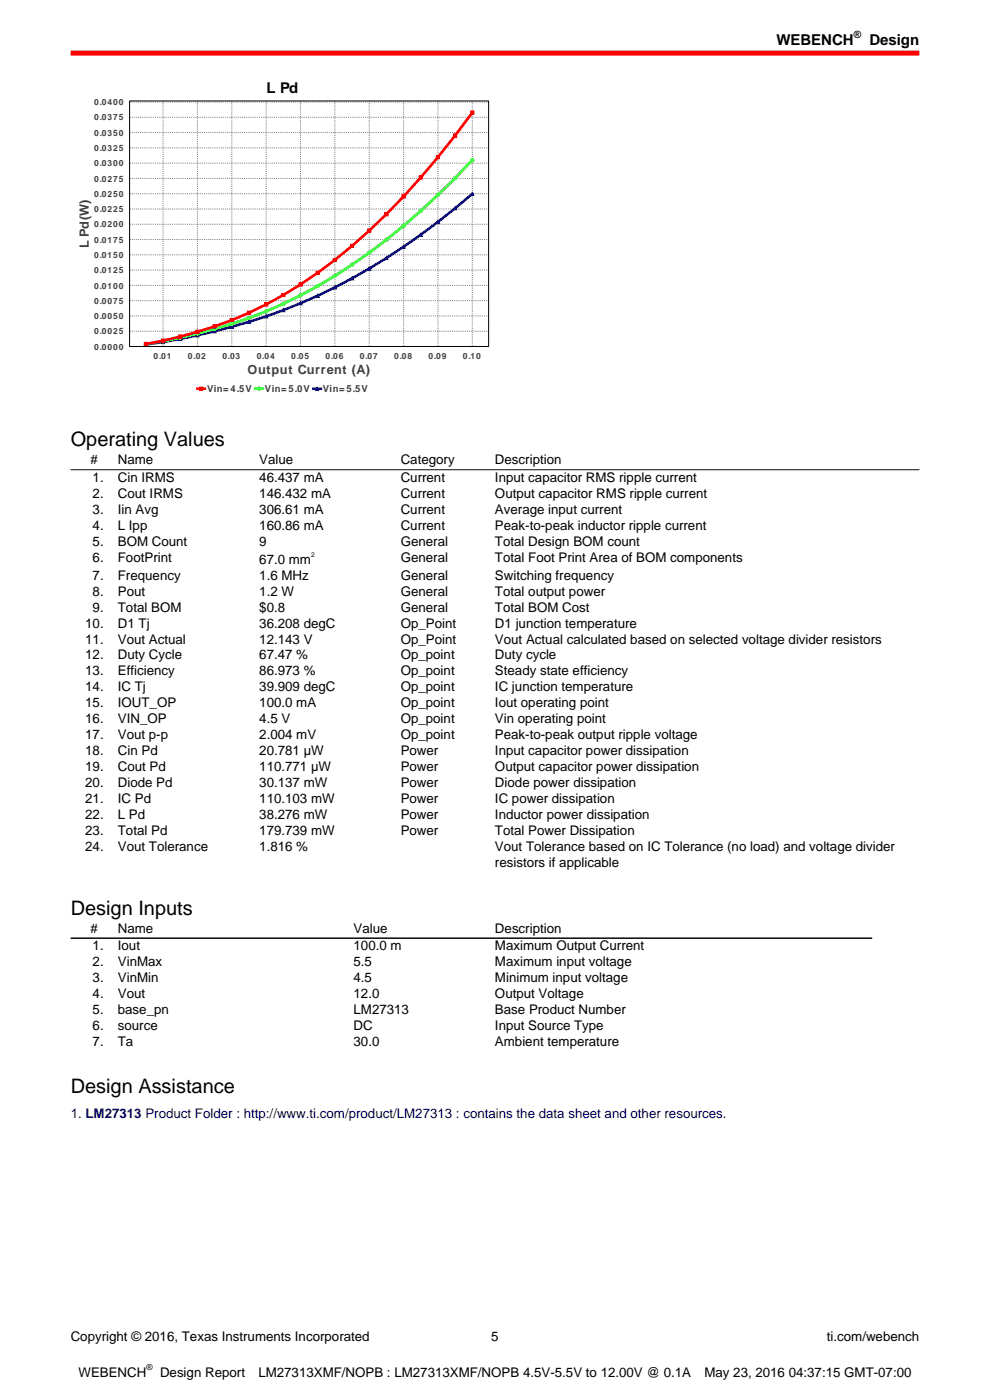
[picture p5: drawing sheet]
<svg xmlns="http://www.w3.org/2000/svg" width="210mm" height="297mm" viewBox="0 0 210 297" stroke-linecap="round" stroke-linejoin="round" font-family="sans-serif">
<defs><g id="words">
<g font-size="4.2">
<text x="15" y="94.7">Operating Values</text>
<text x="15" y="194">Design Inputs</text>
<text x="15" y="232">Design Assistance</text>
</g>
<g font-size="3.2">
<text x="164.7" y="9.6">WEBENCH</text>
<text x="184.4" y="9.6">Design</text>
</g>
<text font-size="3.1" x="56.6" y="19.7">L Pd</text>
<g font-size="2.8">
<text x="19.2" y="98.5">#</text>
<text x="25" y="98.5">Name</text>
<text x="55" y="98.5">Value</text>
<text x="85" y="98.5">Category</text>
<text x="105" y="98.5">Description</text>
<text x="19.6" y="102.2">1.</text>
<text x="19.6" y="105.6">2.</text>
<text x="25" y="102.2">Cin IRMS</text>
<text x="25" y="105.6">Cout IRMS</text>
<text x="55" y="102.2">46.437 mA</text>
<text x="55" y="105.6">146.432 mA</text>
<text x="85" y="102.2">Current</text>
<text x="85" y="105.6">Current</text>
<text x="105" y="102.2">Input capacitor RMS ripple current</text>
<text x="105" y="105.6">Output capacitor RMS ripple current</text>
<text x="19.6" y="109">3.</text>
<text x="19.6" y="112.3">4.</text>
<text x="25" y="109">Iin Avg</text>
<text x="25" y="112.3">L Ipp</text>
<text x="55" y="109">306.61 mA</text>
<text x="55" y="112.3">160.86 mA</text>
<text x="85" y="109">Current</text>
<text x="85" y="112.3">Current</text>
<text x="105" y="109">Average input current</text>
<text x="105" y="112.3">Peak-to-peak inductor ripple current</text>
<text x="19.6" y="115.7">5.</text>
<text x="19.6" y="119.1">6.</text>
<text x="25" y="115.7">BOM Count</text>
<text x="25" y="119.1">FootPrint</text>
<text x="55" y="115.7">9</text>
<text x="55" y="119.6">67.0 mm</text>
<text x="85" y="115.7">General</text>
<text x="85" y="119.1">General</text>
<text x="105" y="115.7">Total Design BOM count</text>
<text x="105" y="119.1">Total Foot Print Area of BOM components</text>
<text x="19.6" y="123">7.</text>
<text x="25" y="123">Frequency</text>
<text x="55" y="123">1.6 MHz</text>
<text x="85" y="123">General</text>
<text x="105" y="123">Switching frequency</text>
<text x="19.6" y="126.4">8.</text>
<text x="19.6" y="129.7">9.</text>
<text x="25" y="126.4">Pout</text>
<text x="25" y="129.7">Total BOM</text>
<text x="55" y="126.4">1.2 W</text>
<text x="55" y="129.7">$0.8</text>
<text x="85" y="126.4">General</text>
<text x="85" y="129.7">General</text>
<text x="105" y="126.4">Total output power</text>
<text x="105" y="129.7">Total BOM Cost</text>
<text x="18.1" y="133.1">10.</text>
<text x="18.1" y="136.5">11.</text>
<text x="25" y="133.1">D1 Tj</text>
<text x="25" y="136.5">Vout Actual</text>
<text x="55" y="133.1">36.208 degC</text>
<text x="55" y="136.5">12.143 V</text>
<text x="85" y="133.1">Op_Point</text>
<text x="85" y="136.5">Op_Point</text>
<text x="105" y="133.1">D1 junction temperature</text>
<text x="105" y="136.5">Vout Actual calculated based on selected voltage divider resistors</text>
<text x="18.1" y="139.9">12.</text>
<text x="18.1" y="143.3">13.</text>
<text x="25" y="139.9">Duty Cycle</text>
<text x="25" y="143.3">Efficiency</text>
<text x="55" y="139.9">67.47 %</text>
<text x="55" y="143.3">86.973 %</text>
<text x="85" y="139.9">Op_point</text>
<text x="85" y="143.3">Op_point</text>
<text x="105" y="139.9">Duty cycle</text>
<text x="105" y="143.3">Steady state efficiency</text>
<text x="18.1" y="146.7">14.</text>
<text x="25" y="146.7">IC Tj</text>
<text x="55" y="146.7">39.909 degC</text>
<text x="85" y="146.7">Op_point</text>
<text x="105" y="146.7">IC junction temperature</text>
<text x="18.1" y="150.1">15.</text>
<text x="18.1" y="153.5">16.</text>
<text x="25" y="150.1">IOUT_OP</text>
<text x="25" y="153.5">VIN_OP</text>
<text x="55" y="150.1">100.0 mA</text>
<text x="55" y="153.5">4.5 V</text>
<text x="85" y="150.1">Op_point</text>
<text x="85" y="153.5">Op_point</text>
<text x="105" y="150.1">Iout operating point</text>
<text x="105" y="153.5">Vin operating point</text>
<text x="18.1" y="156.8">17.</text>
<text x="18.1" y="160.2">18.</text>
<text x="25" y="156.8">Vout p-p</text>
<text x="25" y="160.2">Cin Pd</text>
<text x="55" y="156.8">2.004 mV</text>
<text x="55" y="160.2">20.781 µW</text>
<text x="85" y="156.8">Op_point</text>
<text x="85" y="160.2">Power</text>
<text x="105" y="156.8">Peak-to-peak output ripple voltage</text>
<text x="105" y="160.2">Input capacitor power dissipation</text>
<text x="18.1" y="163.6">19.</text>
<text x="18.1" y="167">20.</text>
<text x="25" y="163.6">Cout Pd</text>
<text x="25" y="167">Diode Pd</text>
<text x="55" y="163.6">110.771 µW</text>
<text x="55" y="167">30.137 mW</text>
<text x="85" y="163.6">Power</text>
<text x="85" y="167">Power</text>
<text x="105" y="163.6">Output capacitor power dissipation</text>
<text x="105" y="167">Diode power dissipation</text>
<text x="18.1" y="170.4">21.</text>
<text x="18.1" y="173.8">22.</text>
<text x="25" y="170.4">IC Pd</text>
<text x="25" y="173.8">L Pd</text>
<text x="55" y="170.4">110.103 mW</text>
<text x="55" y="173.8">38.276 mW</text>
<text x="85" y="170.4">Power</text>
<text x="85" y="173.8">Power</text>
<text x="105" y="170.4">IC power dissipation</text>
<text x="105" y="173.8">Inductor power dissipation</text>
<text x="18.1" y="177.2">23.</text>
<text x="25" y="177.2">Total Pd</text>
<text x="55" y="177.2">179.739 mW</text>
<text x="85" y="177.2">Power</text>
<text x="105" y="177.2">Total Power Dissipation</text>
<text x="18.1" y="180.5">24.</text>
<text x="25" y="180.5">Vout Tolerance</text>
<text x="55" y="180.5">1.816 %</text>
<text x="105" y="180.5">Vout Tolerance based on IC Tolerance (no load) and voltage divider</text>
<text x="105" y="183.9">resistors if applicable</text>
<text x="19.2" y="197.9">#</text>
<text x="25" y="197.9">Name</text>
<text x="75" y="197.9">Value</text>
<text x="105" y="197.9">Description</text>
<text x="19.6" y="201.6">1.</text>
<text x="25" y="201.6">Iout</text>
<text x="75" y="201.6">100.0 m</text>
<text x="105" y="201.6">Maximum Output Current</text>
<text x="19.6" y="204.9">2.</text>
<text x="19.6" y="208.3">3.</text>
<text x="25" y="204.9">VinMax</text>
<text x="25" y="208.3">VinMin</text>
<text x="75" y="204.9">5.5</text>
<text x="75" y="208.3">4.5</text>
<text x="105" y="204.9">Maximum input voltage</text>
<text x="105" y="208.3">Minimum input voltage</text>
<text x="19.6" y="211.7">4.</text>
<text x="19.6" y="215.1">5.</text>
<text x="25" y="211.7">Vout</text>
<text x="25" y="215.1">base_pn</text>
<text x="75" y="211.7">12.0</text>
<text x="75" y="215.1">LM27313</text>
<text x="105" y="211.7">Output Voltage</text>
<text x="105" y="215.1">Base Product Number</text>
<text x="19.6" y="218.5">6.</text>
<text x="19.6" y="221.9">7.</text>
<text x="25" y="218.5">source</text>
<text x="25" y="221.9">Ta</text>
<text x="75" y="218.5">DC</text>
<text x="75" y="221.9">30.0</text>
<text x="105" y="218.5">Input Source Type</text>
<text x="105" y="221.9">Ambient temperature</text>
<text x="15" y="284.4">Copyright © 2016, Texas Instruments Incorporated</text>
<text x="104.2" y="284.4">5</text>
<text x="175.4" y="284.4">ti.com/webench</text>
<text x="16.6" y="292">WEBENCH</text>
<text x="33.9" y="292">Design Report</text>
<text x="54.8" y="292">LM27313XMF/NOPB : LM27313XMF/NOPB 4.5V-5.5V to 12.00V @ 0.1A</text>
<text x="149.4" y="292">May 23, 2016 04:37:15 GMT-07:00</text>
</g>
<text font-size="2.8" fill="#000080" x="15" y="237.3">1. LM27313 Product Folder : http://www.ti.com/product/LM27313 : contains the data sheet and other resources.</text>
<g font-size="2.7" fill="#404040">
<text x="18.8" y="52.6" transform="rotate(-90 18.8 52.6)">L Pd(W)</text>
<text x="52.5" y="79.4">Output Current (A)</text>
</g>
<text font-size="2.1" x="181.1" y="8">®</text>
<g font-size="2" fill="#404040">
<text x="43.9" y="83.2">Vin= 4.5V</text>
<text x="56.2" y="83.2">Vin= 5.0V</text>
<text x="68.5" y="83.2">Vin= 5.5V</text>
</g>
<g font-size="1.8" fill="#404040">
<text x="20" y="22.3">0.0400</text>
<text x="20" y="28.8">0.0350</text>
<text x="20" y="25.6">0.0375</text>
<text x="20" y="35.3">0.0300</text>
<text x="20" y="32">0.0325</text>
<text x="20" y="41.8">0.0250</text>
<text x="20" y="38.5">0.0275</text>
<text x="20" y="45">0.0225</text>
<text x="20" y="51.5">0.0175</text>
<text x="20" y="48.2">0.0200</text>
<text x="20" y="58">0.0125</text>
<text x="20" y="54.7">0.0150</text>
<text x="20" y="64.4">0.0075</text>
<text x="20" y="61.2">0.0100</text>
<text x="20" y="70.9">0.0025</text>
<text x="20" y="67.7">0.0050</text>
<text x="20" y="74.2">0.0000</text>
<text x="32.6" y="76.1">0.01</text>
<text x="39.9" y="76.1">0.02</text>
<text x="47.2" y="76.1">0.03</text>
<text x="54.5" y="76.1">0.04</text>
<text x="61.7" y="76.1">0.05</text>
<text x="69" y="76.1">0.06</text>
<text x="76.3" y="76.1">0.07</text>
<text x="83.6" y="76.1">0.08</text>
<text x="90.9" y="76.1">0.09</text>
<text x="98.2" y="76.1">0.10</text>
</g>
<text font-size="1.8" x="31.1" y="290.6">®</text>
<text font-size="1.4" x="66" y="118.1">2</text>
</g></defs>
<path d="M15 11.3h180" fill="none" stroke="#f00" stroke-width="1.1" stroke-linecap="butt"/>
<g fill="#fff">
<path d="M15 16.6h90v67.5h-90z"/>
<path d="M41.5 80.9h37v3.1h-37z"/>
</g>
<path d="M41.9 82.5h1.6" fill="none" stroke="#f00" stroke-width=".56"/>
<path d="M42.3 82.1h.7v.7h-.7z" fill="#f00"/>
<path d="M42.3 82.1h.7v.7h-.7z" fill="none" stroke="#f00" stroke-width=".21"/>
<path d="M54.2 82.5h1.6" fill="none" stroke="#0f0" stroke-width=".56"/>
<circle cx="55" cy="82.5" r=".34" fill="#0f0"/>
<circle cx="55" cy="82.5" r=".34" fill="none" stroke="#0f0" stroke-width=".21"/>
<path d="M66.5 82.5h1.6" fill="none" stroke="#00f" stroke-width=".56"/>
<path d="M67.3 82.1l.3 .7h-.7z" fill="#00f"/>
<path d="M67.3 82.1l.3 .7h-.7z" fill="none" stroke="#00f" stroke-width=".21"/>
<path d="M27.5 21.4h76.1v52.1h-76.1z" fill="#fff"/>
<g fill="none" stroke="#808080" stroke-width=".21" stroke-dasharray=".2 .2" stroke-linecap="butt">
<path d="M27.5 37.9h76.1M27.5 34.6h76.1M27.5 31.4h76.1M27.5 28.1h76.1M27.5 24.9h76.1M27.5 21.6h76.1M34.6 21.4v52.1M41.9 21.4v52.1M49.2 21.4v52.1M56.5 21.4v52.1M63.7 21.4v52.1M71 21.4v52.1"/>
<path d="M78.3 21.4v52.1M85.6 21.4v52.1M92.9 21.4v52.1M100.2 21.4v52.1M27.5 57.3h76.1M27.5 54.1h76.1M27.5 50.8h76.1M27.5 47.6h76.1M27.5 44.3h76.1M27.5 41.1h76.1M27.5 73.5h76.1M27.5 70.3h76.1"/>
<path d="M27.5 67h76.1M27.5 63.8h76.1M27.5 60.5h76.1"/>
</g>
<path d="M100.2 41.1a130.8 130.8 0 0 1-47.4 27.2 142.9 142.9 0 0 1-21.9 4.8" fill="none" stroke="#00f" stroke-width=".56"/>
<path d="M100.2 34a135 135 0 0 1-36.5 28.7 108 108 0 0 1-32.8 10.3" fill="none" stroke="#0f0" stroke-width=".56"/>
<path d="M100.2 23.9a154.6 154.6 0 0 1-29.2 31.2 85.8 85.8 0 0 1-40.1 17.9" fill="none" stroke="#f00" stroke-width=".56"/>
<path d="M30.9 72.8l.4 .6h-.7z" fill="#00f"/>
<path d="M30.9 72.8l.4 .6h-.7z" fill="none" stroke="#00f" stroke-width=".21"/>
<path d="M34.6 72.2l.3 .7h-.6z" fill="#00f"/>
<path d="M34.6 72.2l.3 .7h-.6z" fill="none" stroke="#00f" stroke-width=".21"/>
<path d="M38.2 71.6l.4 .6h-.7z" fill="#00f"/>
<path d="M38.2 71.6l.4 .6h-.7z" fill="none" stroke="#00f" stroke-width=".21"/>
<path d="M41.9 70.8l.3 .7h-.7z" fill="#00f"/>
<path d="M41.9 70.8l.3 .7h-.7z" fill="none" stroke="#00f" stroke-width=".21"/>
<path d="M45.5 69.9l.4 .7h-.7z" fill="#00f"/>
<path d="M45.5 69.9l.4 .7h-.7z" fill="none" stroke="#00f" stroke-width=".21"/>
<path d="M49.2 69l.3 .6h-.7z" fill="#00f"/>
<path d="M49.2 69l.3 .6h-.7z" fill="none" stroke="#00f" stroke-width=".21"/>
<path d="M52.8 67.9l.4 .7h-.7z" fill="#00f"/>
<path d="M52.8 67.9l.4 .7h-.7z" fill="none" stroke="#00f" stroke-width=".21"/>
<path d="M56.5 66.8l.3 .6h-.7z" fill="#00f"/>
<path d="M56.5 66.8l.3 .6h-.7z" fill="none" stroke="#00f" stroke-width=".21"/>
<path d="M60.1 65.5l.3 .6h-.6z" fill="#00f"/>
<path d="M60.1 65.5l.3 .6h-.6z" fill="none" stroke="#00f" stroke-width=".21"/>
<path d="M63.7 64l.4 .7h-.7z" fill="#00f"/>
<path d="M63.7 64l.4 .7h-.7z" fill="none" stroke="#00f" stroke-width=".21"/>
<path d="M67.4 62.4l.3 .7h-.6z" fill="#00f"/>
<path d="M67.4 62.4l.3 .7h-.6z" fill="none" stroke="#00f" stroke-width=".21"/>
<path d="M71 60.6l.4 .7h-.7z" fill="#00f"/>
<path d="M71 60.6l.4 .7h-.7z" fill="none" stroke="#00f" stroke-width=".21"/>
<path d="M74.7 58.7l.3 .7h-.7z" fill="#00f"/>
<path d="M74.7 58.7l.3 .7h-.7z" fill="none" stroke="#00f" stroke-width=".21"/>
<path d="M78.3 56.6l.4 .7h-.7z" fill="#00f"/>
<path d="M78.3 56.6l.4 .7h-.7z" fill="none" stroke="#00f" stroke-width=".21"/>
<path d="M82 54.4l.3 .7h-.7z" fill="#00f"/>
<path d="M82 54.4l.3 .7h-.7z" fill="none" stroke="#00f" stroke-width=".21"/>
<path d="M85.6 52l.3 .7h-.6z" fill="#00f"/>
<path d="M85.6 52l.3 .7h-.6z" fill="none" stroke="#00f" stroke-width=".21"/>
<path d="M89.3 49.5l.3 .6h-.7z" fill="#00f"/>
<path d="M89.3 49.5l.3 .6h-.7z" fill="none" stroke="#00f" stroke-width=".21"/>
<path d="M92.9 46.7l.3 .7h-.6z" fill="#00f"/>
<path d="M92.9 46.7l.3 .7h-.6z" fill="none" stroke="#00f" stroke-width=".21"/>
<path d="M96.5 43.8l.4 .7h-.7z" fill="#00f"/>
<path d="M96.5 43.8l.4 .7h-.7z" fill="none" stroke="#00f" stroke-width=".21"/>
<path d="M100.2 40.8l.3 .7h-.6z" fill="#00f"/>
<path d="M100.2 40.8l.3 .7h-.6z" fill="none" stroke="#00f" stroke-width=".21"/>
<circle cx="30.9" cy="73" r=".34" fill="#0f0"/>
<circle cx="30.9" cy="73" r=".34" fill="none" stroke="#0f0" stroke-width=".21"/>
<circle cx="34.6" cy="72.4" r=".34" fill="#0f0"/>
<circle cx="34.6" cy="72.4" r=".34" fill="none" stroke="#0f0" stroke-width=".21"/>
<circle cx="38.2" cy="71.7" r=".34" fill="#0f0"/>
<circle cx="38.2" cy="71.7" r=".34" fill="none" stroke="#0f0" stroke-width=".21"/>
<circle cx="41.9" cy="70.8" r=".34" fill="#0f0"/>
<circle cx="41.9" cy="70.8" r=".34" fill="none" stroke="#0f0" stroke-width=".21"/>
<circle cx="45.5" cy="69.8" r=".34" fill="#0f0"/>
<circle cx="45.5" cy="69.8" r=".34" fill="none" stroke="#0f0" stroke-width=".21"/>
<circle cx="49.2" cy="68.7" r=".34" fill="#0f0"/>
<circle cx="49.2" cy="68.7" r=".34" fill="none" stroke="#0f0" stroke-width=".21"/>
<circle cx="52.8" cy="67.5" r=".34" fill="#0f0"/>
<circle cx="52.8" cy="67.5" r=".34" fill="none" stroke="#0f0" stroke-width=".21"/>
<circle cx="56.5" cy="66" r=".34" fill="#0f0"/>
<circle cx="56.5" cy="66" r=".34" fill="none" stroke="#0f0" stroke-width=".21"/>
<circle cx="60.1" cy="64.4" r=".34" fill="#0f0"/>
<circle cx="60.1" cy="64.4" r=".34" fill="none" stroke="#0f0" stroke-width=".21"/>
<circle cx="63.7" cy="62.7" r=".34" fill="#0f0"/>
<circle cx="63.7" cy="62.7" r=".34" fill="none" stroke="#0f0" stroke-width=".21"/>
<circle cx="67.4" cy="60.7" r=".34" fill="#0f0"/>
<circle cx="67.4" cy="60.7" r=".34" fill="none" stroke="#0f0" stroke-width=".21"/>
<circle cx="71" cy="58.5" r=".34" fill="#0f0"/>
<circle cx="71" cy="58.5" r=".34" fill="none" stroke="#0f0" stroke-width=".21"/>
<circle cx="74.7" cy="56.2" r=".34" fill="#0f0"/>
<circle cx="74.7" cy="56.2" r=".34" fill="none" stroke="#0f0" stroke-width=".21"/>
<circle cx="78.3" cy="53.6" r=".34" fill="#0f0"/>
<circle cx="78.3" cy="53.6" r=".34" fill="none" stroke="#0f0" stroke-width=".21"/>
<circle cx="82" cy="50.9" r=".34" fill="#0f0"/>
<circle cx="82" cy="50.9" r=".34" fill="none" stroke="#0f0" stroke-width=".21"/>
<circle cx="85.6" cy="47.9" r=".34" fill="#0f0"/>
<circle cx="85.6" cy="47.9" r=".34" fill="none" stroke="#0f0" stroke-width=".21"/>
<circle cx="89.3" cy="44.7" r=".34" fill="#0f0"/>
<circle cx="89.3" cy="44.7" r=".34" fill="none" stroke="#0f0" stroke-width=".21"/>
<circle cx="92.9" cy="41.4" r=".34" fill="#0f0"/>
<circle cx="92.9" cy="41.4" r=".34" fill="none" stroke="#0f0" stroke-width=".21"/>
<circle cx="96.5" cy="37.8" r=".34" fill="#0f0"/>
<circle cx="96.5" cy="37.8" r=".34" fill="none" stroke="#0f0" stroke-width=".21"/>
<circle cx="100.2" cy="34" r=".34" fill="#0f0"/>
<circle cx="100.2" cy="34" r=".34" fill="none" stroke="#0f0" stroke-width=".21"/>
<path d="M30.6 72.6h.7v.7h-.7z" fill="#f00"/>
<path d="M30.6 72.6h.7v.7h-.7z" fill="none" stroke="#f00" stroke-width=".21"/>
<path d="M34.3 71.9h.6v.7h-.6z" fill="#f00"/>
<path d="M34.3 71.9h.6v.7h-.6z" fill="none" stroke="#f00" stroke-width=".21"/>
<path d="M37.9 71.1h.7v.6h-.7z" fill="#f00"/>
<path d="M37.9 71.1h.7v.6h-.7z" fill="none" stroke="#f00" stroke-width=".21"/>
<path d="M41.5 70.1h.7v.6h-.7z" fill="#f00"/>
<path d="M41.5 70.1h.7v.6h-.7z" fill="none" stroke="#f00" stroke-width=".21"/>
<path d="M45.2 68.9h.7v.7h-.7z" fill="#f00"/>
<path d="M45.2 68.9h.7v.7h-.7z" fill="none" stroke="#f00" stroke-width=".21"/>
<path d="M48.8 67.6h.7v.7h-.7z" fill="#f00"/>
<path d="M48.8 67.6h.7v.7h-.7z" fill="none" stroke="#f00" stroke-width=".21"/>
<path d="M52.5 66h.7v.7h-.7z" fill="#f00"/>
<path d="M52.5 66h.7v.7h-.7z" fill="none" stroke="#f00" stroke-width=".21"/>
<path d="M56.1 64.3h.7v.6h-.7z" fill="#f00"/>
<path d="M56.1 64.3h.7v.6h-.7z" fill="none" stroke="#f00" stroke-width=".21"/>
<path d="M59.8 62.2h.6v.7h-.6z" fill="#f00"/>
<path d="M59.8 62.2h.6v.7h-.6z" fill="none" stroke="#f00" stroke-width=".21"/>
<path d="M63.4 60h.7v.7h-.7z" fill="#f00"/>
<path d="M63.4 60h.7v.7h-.7z" fill="none" stroke="#f00" stroke-width=".21"/>
<path d="M67.1 57.5h.6v.7h-.6z" fill="#f00"/>
<path d="M67.1 57.5h.6v.7h-.6z" fill="none" stroke="#f00" stroke-width=".21"/>
<path d="M70.7 54.8h.7v.7h-.7z" fill="#f00"/>
<path d="M70.7 54.8h.7v.7h-.7z" fill="none" stroke="#f00" stroke-width=".21"/>
<path d="M74.3 51.8h.7v.7h-.7z" fill="#f00"/>
<path d="M74.3 51.8h.7v.7h-.7z" fill="none" stroke="#f00" stroke-width=".21"/>
<path d="M78 48.6h.7v.7h-.7z" fill="#f00"/>
<path d="M78 48.6h.7v.7h-.7z" fill="none" stroke="#f00" stroke-width=".21"/>
<path d="M81.6 45.1h.7v.7h-.7z" fill="#f00"/>
<path d="M81.6 45.1h.7v.7h-.7z" fill="none" stroke="#f00" stroke-width=".21"/>
<path d="M85.3 41.3h.6v.7h-.6z" fill="#f00"/>
<path d="M85.3 41.3h.6v.7h-.6z" fill="none" stroke="#f00" stroke-width=".21"/>
<path d="M88.9 37.3h.7v.7h-.7z" fill="#f00"/>
<path d="M88.9 37.3h.7v.7h-.7z" fill="none" stroke="#f00" stroke-width=".21"/>
<path d="M92.6 33h.6v.7h-.6z" fill="#f00"/>
<path d="M92.6 33h.6v.7h-.6z" fill="none" stroke="#f00" stroke-width=".21"/>
<path d="M96.2 28.4h.7v.7h-.7z" fill="#f00"/>
<path d="M96.2 28.4h.7v.7h-.7z" fill="none" stroke="#f00" stroke-width=".21"/>
<path d="M99.9 23.5h.6v.7h-.6z" fill="#f00"/>
<path d="M99.9 23.5h.6v.7h-.6z" fill="none" stroke="#f00" stroke-width=".21"/>
<path d="M27.5 21.4h76.1v52.1h-76.1z" fill="none" stroke="#000" stroke-width=".21"/>
<path d="M15 99.6h180" fill="none" stroke="#444" stroke-width=".26"/>
<path d="M15 199h170" fill="none" stroke="#000" stroke-width=".26"/>
<use href="#words"/>
</svg>
